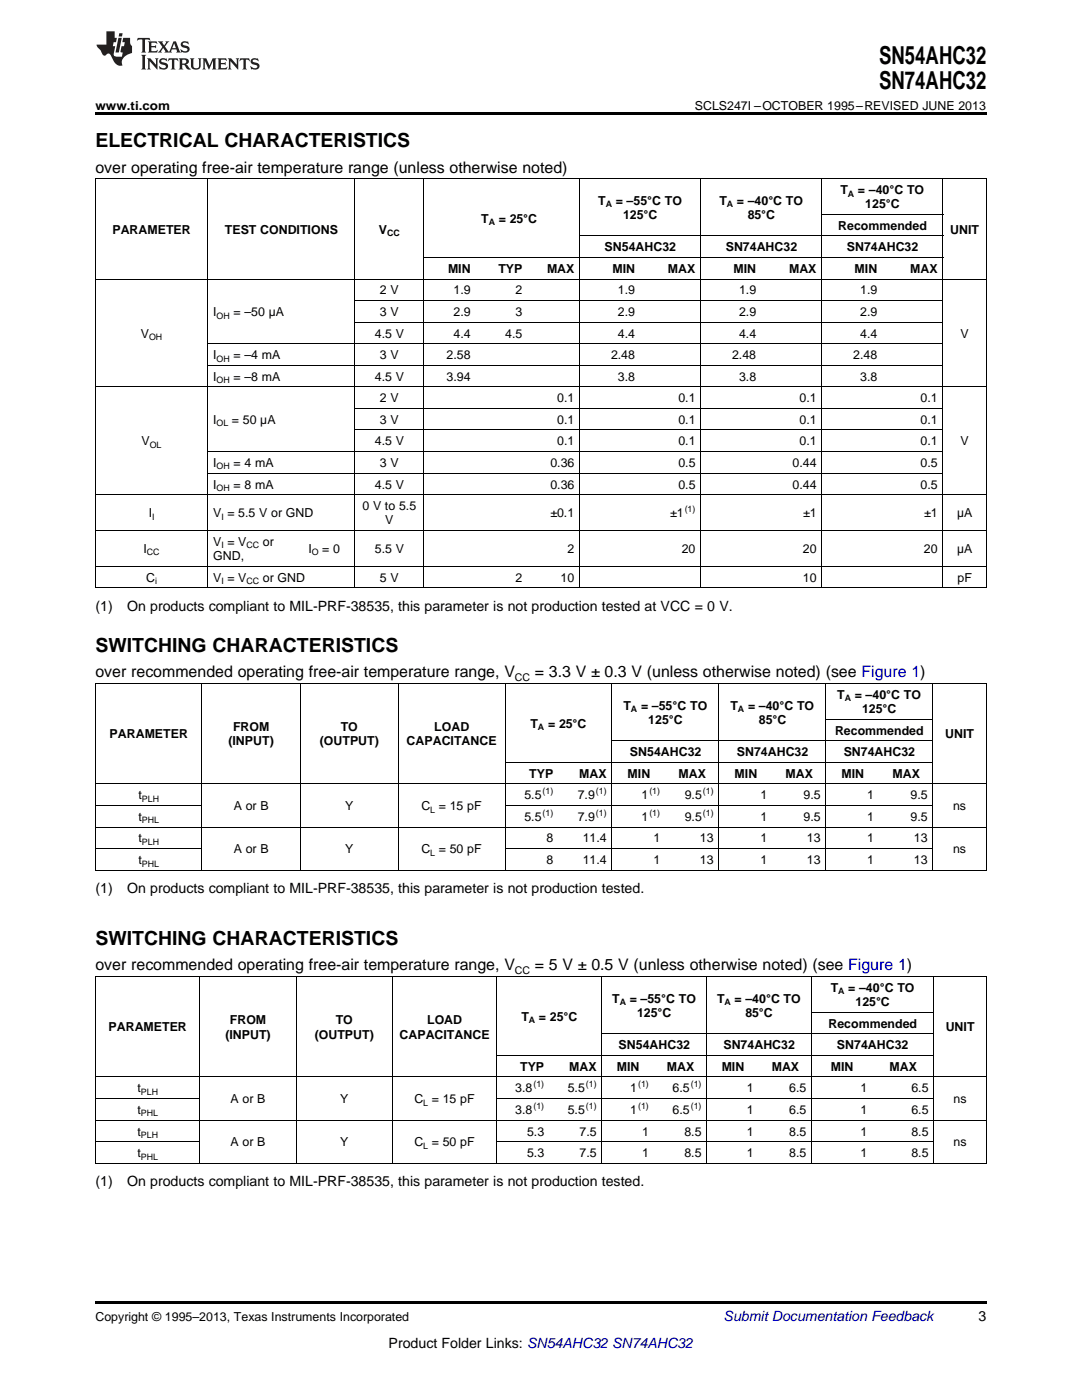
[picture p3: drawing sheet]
<svg xmlns="http://www.w3.org/2000/svg" width="216mm" height="279mm" viewBox="0 0 216 279" stroke-linecap="round" stroke-linejoin="round" font-family="sans-serif">
<defs><g id="words">
<g font-size="4.9">
<text x="175.4" y="12.8">SN54AHC32</text>
<text x="175.4" y="17.8">SN74AHC32</text>
</g>
<g font-size="3.9">
<text x="19" y="29.3">ELECTRICAL CHARACTERISTICS</text>
<text x="19" y="130">SWITCHING CHARACTERISTICS</text>
<text x="19" y="188.5">SWITCHING CHARACTERISTICS</text>
</g>
<g font-size="3.2">
<text x="19" y="34.4">over operating free-air temperature range (unless otherwise noted)</text>
<text x="19" y="135.2">over recommended operating free-air temperature range, V</text>
<text x="106.7" y="135.2">= 3.3 V ± 0.3 V (unless otherwise noted) (see Figure 1)</text>
<text x="19" y="193.7">over recommended operating free-air temperature range, V</text>
<text x="106.7" y="193.7">= 5 V ± 0.5 V (unless otherwise noted) (see Figure 1)</text>
</g>
<g font-size="2.8">
<text x="19" y="121.9">(1)</text>
<text x="25.4" y="121.9">On products compliant to MIL-PRF-38535, this parameter is not production tested at VCC = 0 V.</text>
<text x="19" y="178.3">(1)</text>
<text x="25.4" y="178.3">On products compliant to MIL-PRF-38535, this parameter is not production tested.</text>
<text x="19" y="236.8">(1)</text>
<text x="25.4" y="236.8">On products compliant to MIL-PRF-38535, this parameter is not production tested.</text>
<text x="195.3" y="263.6">3</text>
<text x="77.5" y="269">Product Folder Links: SN54AHC32 SN74AHC32</text>
</g>
<text font-size="2.8" fill="#0000c8" x="144.4" y="263.6">Submit Documentation Feedback</text>
<g font-size="2.5">
<text x="19" y="21.9">www.ti.com</text>
<text x="138.6" y="21.9">SCLS247I –OCTOBER 1995–REVISED JUNE 2013</text>
<text x="119.4" y="40.9">T</text>
<text x="122.9" y="40.9">= –55°C TO</text>
<text x="143.5" y="40.9">T</text>
<text x="147" y="40.9">= –40°C TO</text>
<text x="167.7" y="38.7">T</text>
<text x="171.2" y="38.7">= –40°C TO</text>
<text x="172.6" y="41.6">125°C</text>
<text x="22.4" y="46.6">PARAMETER</text>
<text x="44.9" y="46.6">TEST CONDITIONS</text>
<text x="75.6" y="46.6">V</text>
<text x="96" y="44.4">T</text>
<text x="99.5" y="44.4">= 25°C</text>
<text x="124.3" y="43.7">125°C</text>
<text x="149.2" y="43.7">85°C</text>
<text x="167.3" y="45.9">Recommended</text>
<text x="189.6" y="46.6">UNIT</text>
<text x="120.6" y="50.2">SN54AHC32</text>
<text x="144.8" y="50.2">SN74AHC32</text>
<text x="169" y="50.2">SN74AHC32</text>
<text x="75.8" y="58.8">2 V</text>
<text x="89.4" y="54.5">MIN</text>
<text x="90.5" y="58.8">1.9</text>
<text x="99.4" y="54.5">TYP</text>
<text x="102.9" y="58.8">2</text>
<text x="109.1" y="54.5">MAX</text>
<text x="122.2" y="54.5">MIN</text>
<text x="123.3" y="58.8">1.9</text>
<text x="133.3" y="54.5">MAX</text>
<text x="146.4" y="54.5">MIN</text>
<text x="147.5" y="58.8">1.9</text>
<text x="157.4" y="54.5">MAX</text>
<text x="170.5" y="54.5">MIN</text>
<text x="171.6" y="58.8">1.9</text>
<text x="181.6" y="54.5">MAX</text>
<text x="42.5" y="63.1">I</text>
<text x="46.6" y="63.1">= –50 µA</text>
<text x="75.8" y="63.1">3 V</text>
<text x="90.5" y="63.1">2.9</text>
<text x="102.9" y="63.1">3</text>
<text x="123.3" y="63.1">2.9</text>
<text x="147.5" y="63.1">2.9</text>
<text x="171.6" y="63.1">2.9</text>
<text x="28.1" y="67.4">V</text>
<text x="42.5" y="71.7">I</text>
<text x="46.6" y="71.7">= –4 mA</text>
<text x="74.8" y="67.4">4.5 V</text>
<text x="75.8" y="71.7">3 V</text>
<text x="89.1" y="71.7">2.58</text>
<text x="90.5" y="67.4">4.4</text>
<text x="100.8" y="67.4">4.5</text>
<text x="121.9" y="71.7">2.48</text>
<text x="123.3" y="67.4">4.4</text>
<text x="146.1" y="71.7">2.48</text>
<text x="147.5" y="67.4">4.4</text>
<text x="170.3" y="71.7">2.48</text>
<text x="171.6" y="67.4">4.4</text>
<text x="191.7" y="67.4">V</text>
<text x="42.5" y="76">I</text>
<text x="46.6" y="76">= –8 mA</text>
<text x="74.8" y="76">4.5 V</text>
<text x="89.1" y="76">3.94</text>
<text x="123.3" y="76">3.8</text>
<text x="147.5" y="76">3.8</text>
<text x="171.6" y="76">3.8</text>
<text x="75.8" y="80.3">2 V</text>
<text x="111.2" y="80.3">0.1</text>
<text x="135.4" y="80.3">0.1</text>
<text x="159.5" y="80.3">0.1</text>
<text x="183.7" y="80.3">0.1</text>
<text x="28.3" y="88.9">V</text>
<text x="42.5" y="84.6">I</text>
<text x="46.3" y="84.6">= 50 µA</text>
<text x="74.8" y="88.9">4.5 V</text>
<text x="75.8" y="84.6">3 V</text>
<text x="111.2" y="84.6">0.1</text>
<text x="111.2" y="88.9">0.1</text>
<text x="135.4" y="84.6">0.1</text>
<text x="135.4" y="88.9">0.1</text>
<text x="159.5" y="84.6">0.1</text>
<text x="159.5" y="88.9">0.1</text>
<text x="183.7" y="84.6">0.1</text>
<text x="183.7" y="88.9">0.1</text>
<text x="191.7" y="88.9">V</text>
<text x="42.5" y="93.2">I</text>
<text x="46.6" y="93.2">= 4 mA</text>
<text x="75.8" y="93.2">3 V</text>
<text x="109.8" y="93.2">0.36</text>
<text x="135.4" y="93.2">0.5</text>
<text x="158.2" y="93.2">0.44</text>
<text x="183.7" y="93.2">0.5</text>
<text x="42.5" y="97.5">I</text>
<text x="46.6" y="97.5">= 8 mA</text>
<text x="72.3" y="101.8">0 V to 5.5</text>
<text x="74.8" y="97.5">4.5 V</text>
<text x="109.8" y="97.5">0.36</text>
<text x="135.4" y="97.5">0.5</text>
<text x="158.2" y="97.5">0.44</text>
<text x="183.7" y="97.5">0.5</text>
<text x="29.7" y="103.2">I</text>
<text x="42.5" y="103.2">V = 5.5 V or GND</text>
<text x="76.9" y="104.6">V</text>
<text x="109.8" y="103.2">±0.1</text>
<text x="133.7" y="103.2">±1</text>
<text x="160.2" y="103.2">±1</text>
<text x="184.4" y="103.2">±1</text>
<text x="191" y="103.2">µA</text>
<text x="28.6" y="110.3">I</text>
<text x="42.5" y="108.9">V = V</text>
<text x="42.5" y="111.8">GND,</text>
<text x="52.5" y="108.9">or</text>
<text x="61.5" y="110.3">I</text>
<text x="64.3" y="110.3">= 0</text>
<text x="74.8" y="110.3">5.5 V</text>
<text x="113.2" y="110.3">2</text>
<text x="136" y="110.3">20</text>
<text x="160.2" y="110.3">20</text>
<text x="184.4" y="110.3">20</text>
<text x="191" y="110.3">µA</text>
<text x="29.2" y="116.1">C</text>
<text x="42.5" y="116.1">V = V</text>
<text x="52.5" y="116.1">or GND</text>
<text x="75.8" y="116.1">5 V</text>
<text x="102.9" y="116.1">2</text>
<text x="111.9" y="116.1">10</text>
<text x="160.2" y="116.1">10</text>
<text x="191.1" y="116.1">pF</text>
<text x="124.4" y="141.6">T</text>
<text x="127.9" y="141.6">= –55°C TO</text>
<text x="145.8" y="141.6">T</text>
<text x="149.3" y="141.6">= –40°C TO</text>
<text x="167.1" y="139.5">T</text>
<text x="170.6" y="139.5">= –40°C TO</text>
<text x="172" y="142.3">125°C</text>
<text x="21.9" y="147.4">PARAMETER</text>
<text x="45.6" y="148.8">(INPUT)</text>
<text x="46.5" y="145.9">FROM</text>
<text x="63.8" y="148.8">(OUTPUT)</text>
<text x="68" y="145.9">TO</text>
<text x="81.1" y="148.8">CAPACITANCE</text>
<text x="86.6" y="145.9">LOAD</text>
<text x="105.9" y="145.2">T</text>
<text x="109.4" y="145.2">= 25°C</text>
<text x="129.4" y="144.5">125°C</text>
<text x="151.4" y="144.5">85°C</text>
<text x="166.6" y="146.6">Recommended</text>
<text x="188.6" y="147.4">UNIT</text>
<text x="105.6" y="155.2">TYP</text>
<text x="115.6" y="155.2">MAX</text>
<text x="125.2" y="155.2">MIN</text>
<text x="125.7" y="150.9">SN54AHC32</text>
<text x="135.4" y="155.2">MAX</text>
<text x="146.6" y="155.2">MIN</text>
<text x="147" y="150.9">SN74AHC32</text>
<text x="156.7" y="155.2">MAX</text>
<text x="167.9" y="155.2">MIN</text>
<text x="168.3" y="150.9">SN74AHC32</text>
<text x="178.1" y="155.2">MAX</text>
<text x="27.7" y="159.5">t</text>
<text x="46.6" y="161.7">A or B</text>
<text x="68.9" y="161.7">Y</text>
<text x="84.1" y="161.7">C = 15 pF</text>
<text x="104.6" y="159.5">5.5</text>
<text x="115.3" y="159.5">7.9</text>
<text x="128" y="159.5">1</text>
<text x="136.6" y="159.5">9.5</text>
<text x="151.7" y="159.5">1</text>
<text x="160.3" y="159.5">9.5</text>
<text x="173" y="159.5">1</text>
<text x="181.7" y="159.5">9.5</text>
<text x="190.2" y="161.7">ns</text>
<text x="27.7" y="163.8">t</text>
<text x="104.6" y="163.8">5.5</text>
<text x="115.3" y="163.8">7.9</text>
<text x="128" y="163.8">1</text>
<text x="136.6" y="163.8">9.5</text>
<text x="151.7" y="163.8">1</text>
<text x="160.3" y="163.8">9.5</text>
<text x="173" y="163.8">1</text>
<text x="181.7" y="163.8">9.5</text>
<text x="27.7" y="168.1">t</text>
<text x="27.7" y="172.4">t</text>
<text x="46.6" y="170.3">A or B</text>
<text x="68.9" y="170.3">Y</text>
<text x="84.1" y="170.3">C = 50 pF</text>
<text x="109" y="168.1">8</text>
<text x="109" y="172.4">8</text>
<text x="116.3" y="168.1">11.4</text>
<text x="116.3" y="172.4">11.4</text>
<text x="130.4" y="168.1">1</text>
<text x="130.4" y="172.4">1</text>
<text x="139.7" y="168.1">13</text>
<text x="139.7" y="172.4">13</text>
<text x="151.7" y="168.1">1</text>
<text x="151.7" y="172.4">1</text>
<text x="161" y="168.1">13</text>
<text x="161" y="172.4">13</text>
<text x="173" y="168.1">1</text>
<text x="173" y="172.4">1</text>
<text x="182.4" y="168.1">13</text>
<text x="182.4" y="172.4">13</text>
<text x="190.2" y="170.3">ns</text>
<text x="165.8" y="198">T</text>
<text x="169.3" y="198">= –40°C TO</text>
<text x="104" y="203.7">T</text>
<text x="107.5" y="203.7">= 25°C</text>
<text x="122.2" y="200.1">T</text>
<text x="125.7" y="200.1">= –55°C TO</text>
<text x="127.1" y="203">125°C</text>
<text x="143.1" y="200.1">T</text>
<text x="146.6" y="200.1">= –40°C TO</text>
<text x="148.7" y="203">85°C</text>
<text x="170.7" y="200.8">125°C</text>
<text x="21.7" y="205.8">PARAMETER</text>
<text x="45" y="207.3">(INPUT)</text>
<text x="45.9" y="204.4">FROM</text>
<text x="62.8" y="207.3">(OUTPUT)</text>
<text x="67" y="204.4">TO</text>
<text x="79.7" y="207.3">CAPACITANCE</text>
<text x="85.2" y="204.4">LOAD</text>
<text x="123.4" y="209.4">SN54AHC32</text>
<text x="144.4" y="209.4">SN74AHC32</text>
<text x="165.3" y="205.1">Recommended</text>
<text x="167" y="209.4">SN74AHC32</text>
<text x="188.7" y="205.8">UNIT</text>
<text x="103.8" y="213.7">TYP</text>
<text x="113.6" y="213.7">MAX</text>
<text x="123.1" y="213.7">MIN</text>
<text x="133.1" y="213.7">MAX</text>
<text x="144" y="213.7">MIN</text>
<text x="154" y="213.7">MAX</text>
<text x="165.8" y="213.7">MIN</text>
<text x="177.5" y="213.7">MAX</text>
<text x="27.4" y="218">t</text>
<text x="46" y="220.2">A or B</text>
<text x="67.9" y="220.2">Y</text>
<text x="82.7" y="220.2">C = 15 pF</text>
<text x="102.8" y="218">3.8</text>
<text x="113.3" y="218">5.5</text>
<text x="125.8" y="218">1</text>
<text x="134.2" y="218">6.5</text>
<text x="149" y="218">1</text>
<text x="157.5" y="218">6.5</text>
<text x="171.7" y="218">1</text>
<text x="181.9" y="218">6.5</text>
<text x="190.3" y="220.2">ns</text>
<text x="27.4" y="222.3">t</text>
<text x="27.4" y="226.6">t</text>
<text x="102.8" y="222.3">3.8</text>
<text x="105.2" y="226.6">5.3</text>
<text x="113.3" y="222.3">5.5</text>
<text x="115.6" y="226.6">7.5</text>
<text x="125.8" y="222.3">1</text>
<text x="128.1" y="226.6">1</text>
<text x="134.2" y="222.3">6.5</text>
<text x="136.6" y="226.6">8.5</text>
<text x="149" y="222.3">1</text>
<text x="149" y="226.6">1</text>
<text x="157.5" y="222.3">6.5</text>
<text x="157.5" y="226.6">8.5</text>
<text x="171.7" y="222.3">1</text>
<text x="171.7" y="226.6">1</text>
<text x="181.9" y="222.3">6.5</text>
<text x="181.9" y="226.6">8.5</text>
<text x="27.4" y="230.9">t</text>
<text x="46" y="228.8">A or B</text>
<text x="67.9" y="228.8">Y</text>
<text x="82.7" y="228.8">C = 50 pF</text>
<text x="105.2" y="230.9">5.3</text>
<text x="115.6" y="230.9">7.5</text>
<text x="128.1" y="230.9">1</text>
<text x="136.6" y="230.9">8.5</text>
<text x="149" y="230.9">1</text>
<text x="157.5" y="230.9">8.5</text>
<text x="171.7" y="230.9">1</text>
<text x="181.9" y="230.9">8.5</text>
<text x="190.3" y="228.8">ns</text>
<text x="19" y="263.6">Copyright © 1995–2013, Texas Instruments Incorporated</text>
</g>
<g font-size="2.1">
<text x="102.7" y="135.8">CC</text>
<text x="102.7" y="194.3">CC</text>
</g>
<g font-size="1.8">
<text x="120.9" y="41.4">A</text>
<text x="145" y="41.4">A</text>
<text x="169.2" y="39.2">A</text>
<text x="77.2" y="47.1">CC</text>
<text x="97.5" y="44.9">A</text>
<text x="43.2" y="63.6">OH</text>
<text x="29.7" y="67.9">OH</text>
<text x="43.2" y="72.2">OH</text>
<text x="43.2" y="76.5">OH</text>
<text x="29.9" y="89.4">OL</text>
<text x="43.2" y="85.1">OL</text>
<text x="43.2" y="93.7">OH</text>
<text x="43.2" y="98">OH</text>
<text x="30.3" y="103.7">I</text>
<text x="44.2" y="103.7">I</text>
<text x="136.6" y="102.2">(1)</text>
<text x="29.3" y="110.8">CC</text>
<text x="44.2" y="109.4">I</text>
<text x="49.2" y="109.4">CC</text>
<text x="62.2" y="110.8">O</text>
<text x="30.9" y="116.6">i</text>
<text x="44.2" y="116.6">I</text>
<text x="49.2" y="116.6">CC</text>
<text x="125.9" y="142.1">A</text>
<text x="147.2" y="142.1">A</text>
<text x="168.6" y="140">A</text>
<text x="107.4" y="145.7">A</text>
<text x="28.3" y="160">PLH</text>
<text x="108.3" y="158.5">(1)</text>
<text x="118.9" y="158.5">(1)</text>
<text x="129.6" y="158.5">(1)</text>
<text x="140.3" y="158.5">(1)</text>
<text x="28.3" y="164.3">PHL</text>
<text x="85.9" y="162.2">L</text>
<text x="108.3" y="162.8">(1)</text>
<text x="118.9" y="162.8">(1)</text>
<text x="129.6" y="162.8">(1)</text>
<text x="140.3" y="162.8">(1)</text>
<text x="28.3" y="168.6">PLH</text>
<text x="28.3" y="172.9">PHL</text>
<text x="85.9" y="170.8">L</text>
<text x="123.6" y="200.6">A</text>
<text x="144.6" y="200.6">A</text>
<text x="167.3" y="198.5">A</text>
<text x="105.5" y="204.2">A</text>
<text x="28.1" y="218.5">PLH</text>
<text x="84.5" y="220.7">L</text>
<text x="106.4" y="221.3">(1)</text>
<text x="106.4" y="217">(1)</text>
<text x="116.9" y="217">(1)</text>
<text x="116.9" y="221.3">(1)</text>
<text x="127.3" y="217">(1)</text>
<text x="127.3" y="221.3">(1)</text>
<text x="137.8" y="217">(1)</text>
<text x="137.8" y="221.3">(1)</text>
<text x="28.1" y="222.8">PHL</text>
<text x="28.1" y="227.1">PLH</text>
<text x="28.1" y="231.4">PHL</text>
<text x="84.5" y="229.3">L</text>
</g>
</g></defs>
<path d="M19 22.5h177.8v.5h-177.8zM19 259.7h177.8v.5h-177.8z" fill="#000"/>
<g fill="none" stroke="#000" stroke-width=".2">
<path d="M19 35.6h177.8M19.1 35.7v81.6M41.4 35.7v81.6M70.7 35.7v81.6M84.6 35.7v81.6M115.7 35.7v81.6M139.8 35.7v81.6M164 35.7v81.6M188.2 35.7v81.6M196.8 35.7v81.6M19 55.7h177.8M70.8 60h117.4"/>
<path d="M84.6 51.4h103.6M115.7 47.1h72.5M164 42.8h24.2M19 77.2h177.8M41.5 72.9h146.7M41.5 68.6h146.7M70.8 64.3h117.4M19 98.7h177.8M41.5 94.4h146.7M41.5 90.1h146.7M70.8 85.8h117.4M70.8 81.5h117.4"/>
<path d="M19 117.3h177.8M19 113h177.8M19 105.9h177.8M19 136.4h177.8M19.1 136.5v37.2M40.3 136.5v37.2M59.9 136.5v37.2M79.4 136.5v37.2M100.8 136.5v37.2M122.1 136.5v37.2M143.5 136.5v37.2M164.8 136.5v37.2"/>
<path d="M186.1 136.5v37.2M196.8 136.5v37.2M19 156.4h177.8M100.8 152.1h85.3M122.2 147.8h63.9M164.8 143.5h21.3M19 173.7h177.8M19 169.4h21.4M19 165h177.8M19 160.7h21.4M100.8 169.4h85.4M100.8 160.7h85.4"/>
<path d="M19 194.9h177.8M19.1 194.9v37.3M39.9 194.9v37.3M59.1 194.9v37.3M78.2 194.9v37.3M99.1 194.9v37.3M120.1 194.9v37.3M141 194.9v37.3M161.9 194.9v37.3M186.3 194.9v37.3M196.8 194.9v37.3M19 219.2h20.9"/>
<path d="M19 214.9h177.8M99.2 219.2h87.1M99.2 210.6h87.1M120.1 206.3h66.2M162 202h24.3M19 232.1h177.8M19 227.8h20.9M19 223.5h177.8M99.2 227.8h87.1"/>
</g>
<g fill="#231f20">
<path d="M27.5 7.6l-.1 .5 .4-.2h.6v.1v2.1l-.2 .4h1l-.3-.4v-2.1l.1-.1h.5l.5 .2-.2-.5zM29.5 8.3l.2 .3v1.5l-.2 .4h1.8l.2-.6a1.04 1.04 0 0 1-1.3 .2v-.7h.6l.3 .2v-.6l-.3 .2h-.6v-.6l.8-.1 .4 .3-.2-.5zM31.5 8.3l.9 1.1-.9 1.1h.8l-.2-.2 .5-.7 .4 .7-.2 .2h1.5l-.1-.2 .1-.4h.9l.1 .4-.2 .2h1l-.3-.3-.7-1.9h-.5l-.9 2-.8-1 .9-1h-.8l.1 .3-.3 .5-.4-.6 .2-.2zM34.7 8.6l.4 1h-.7zM36.3 8.4a.63 .63 0 0 0-.2 .7 .63 .63 0 0 0 .6 .4l.6 .2 .1 .2a.75 .75 0 0 1-.7 .4 .75 .75 0 0 1-.6-.5l.1 .7 .1-.1a1.11 1.11 0 0 0 1.5-.6 1.13 1.13 0 0 0-1.2-.8l-.1-.4a1.04 1.04 0 0 1 1.2 .2l-.2-.5-.1 .1-.5-.2zM28.2 10.9l.2 .4v2.2l-.2 .4h1l-.3-.4v-2.2l.3-.4zM29.3 11.6l.3 .4v1.5l-.3 .4h.8l-.2-.4v-1.3l1.5 1.7v-1.9l.2-.4h-.7l.2 .4v.9l-1.1-1.3zM32 11.8a.62 .62 0 0 0-.2 .7 .62 .62 0 0 0 .6 .4l.6 .1 .1 .3a.76 .76 0 0 1-.7 .3 .76 .76 0 0 1-.6-.4l.1 .7 .1-.1a1.11 1.11 0 0 0 1.5-.6 1.13 1.13 0 0 0-1.2-.8l-.1-.4a1.04 1.04 0 0 1 1.2 .2l-.2-.6-.1 .1-.5-.1zM33.7 11.6l-.2 .6a.61 .61 0 0 1 .8-.3v1.6l-.2 .4h.9l-.2-.4v-1.6a.63 .63 0 0 1 .8 .3l-.2-.6zM35.6 11.6l.3 .4v1.5l-.3 .4h1l-.2-.2v-.8l.5 .2a.76 .76 0 0 0 1.2 .7l-1-1a.58 .58 0 0 0 .6-.5 .58 .58 0 0 0-.5-.6zM36.4 11.9h.1a.45 .45 0 0 1 .5 .1 .45 .45 0 0 1 .1 .5l-.7 .2zM37.9 11.6l.2 .2a2.17 2.17 0 0 0 .3 1.9 .99 .99 0 0 0 1.6-.6v-1.1l.2-.4h-.7l.2 .2a1.92 1.92 0 0 1-.2 1.8 .6 .6 0 0 1-.9-.5v-1.1l.2-.4zM40.4 11.6l.2 .4v1.5l-.2 .4h.7l-.2-.4v-1.4l.8 1.8 .8-1.8v1.4l-.2 .4h.9l-.2-.4v-1.5l.2-.4h-.8l-.6 1.5-.6-1.5zM43.4 11.6l.2 .4v1.5l-.2 .4h1.8l.2-.6a1.04 1.04 0 0 1-1.3 .1v-.6h.5l.4 .2v-.6l-.4 .2h-.5v-.7h.8l.3 .3-.1-.6zM45.5 11.6l.2 .4v1.5l-.2 .4h.7l-.2-.4v-1.3l1.5 1.7v-1.9l.2-.4h-.7l.2 .4v.9l-1.1-1.3zM47.9 11.6l-.1 .6a.61 .61 0 0 1 .8-.3v1.6l-.3 .4h1l-.3-.4 .1-1.6a.63 .63 0 0 1 .7 .3l-.1-.6zM50.2 11.8a.62 .62 0 0 0-.2 .7 .62 .62 0 0 0 .6 .4l.6 .1 .2 .3a.76 .76 0 0 1-.8 .3 .76 .76 0 0 1-.6-.4l.1 .7 .2-.1a1.11 1.11 0 0 0 1.5-.6 1.13 1.13 0 0 0-1.3-.8l-.1-.4a1.04 1.04 0 0 1 1.2 .2l-.1-.6-.2 .1-.5-.1z"/>
<path d="M21.2 6.3v2.6h-1.9l.1 .4 .7 .9a.91 .91 0 0 0 1 .8 .56 .56 0 0 1 .5-.3 .56 .56 0 0 1 .5 .3l.4 .8a1.53 1.53 0 0 0 1.9 1.2 1.54 1.54 0 0 1 1-2.1l.9-.3v-1.4a1.52 1.52 0 0 1-.3-1.6h-1.4l-.2 .8h.5l-.2 .8h-.4l-.2 1v.2l.4 .1-.2 .8a1.93 1.93 0 0 1-1.6-.3l.3-1.8h-.5l.2-.8h.4l.2-.8h-.4v-1.3zM23.6 7.6l-.6 2.9h.7l.6-2.9zM23.8 6.6l-.1 .7h.6l.2-.7z"/>
</g>
<use href="#words"/>
</svg>
